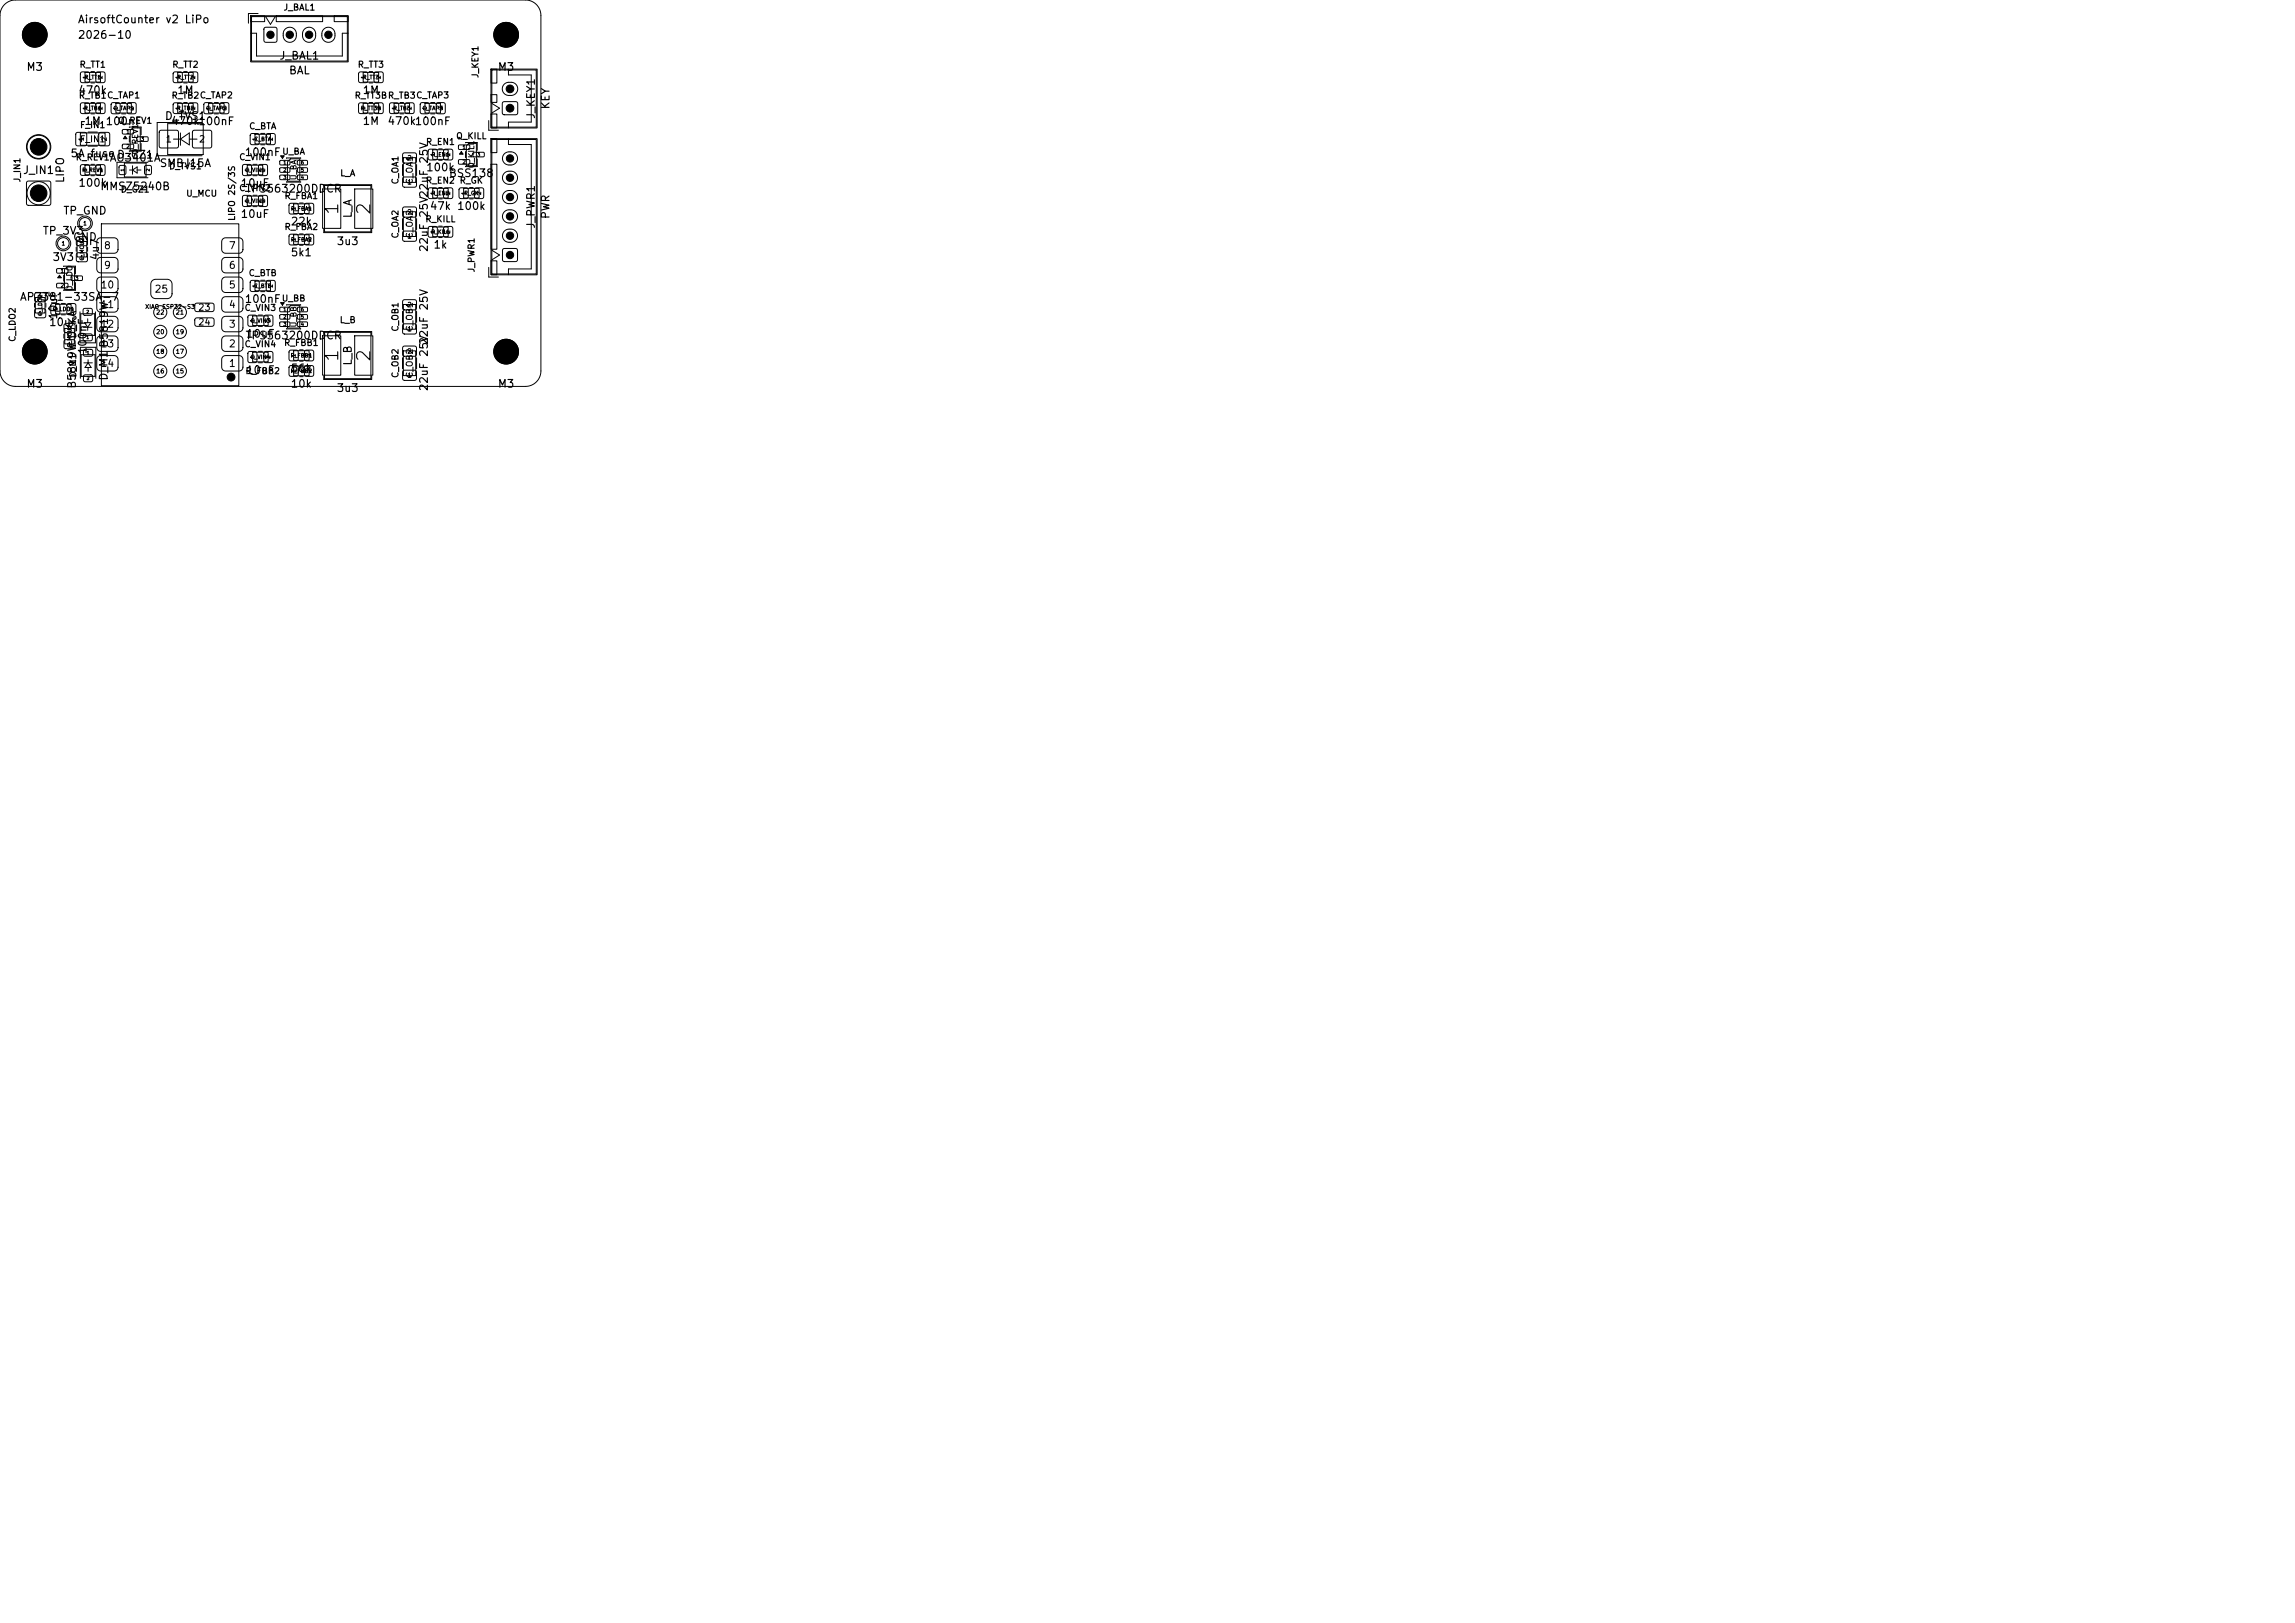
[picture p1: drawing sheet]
<svg xmlns="http://www.w3.org/2000/svg" width="297mm" height="210mm" viewBox="0 0 297 210" stroke-linecap="round" stroke-linejoin="round" font-family="sans-serif">
<defs><g id="words">
<g font-size="1.7">
<text x="44.2" y="28" transform="rotate(-90 44.2 28)">1</text>
<text x="48.4" y="28" transform="rotate(-90 48.4 28)">2</text>
<text x="44.2" y="47" transform="rotate(-90 44.2 47)">1</text>
<text x="48.4" y="47" transform="rotate(-90 48.4 47)">2</text>
</g>
<g font-size="1">
<text x="10" y="3.3">AirsoftCounter v2 LiPo</text>
<text x="10" y="5.3">2026-10</text>
<text x="3.4" y="9.4">M3</text>
<text x="36.1" y="8">J_BAL1</text>
<text x="37.3" y="9.9">BAL</text>
<text x="64.4" y="9.4">M3</text>
<text x="10.1" y="12.4">470k</text>
<text x="10.9" y="16.4">1M 100nF</text>
<text x="21.3" y="15.8">D_TVS1</text>
<text x="22.1" y="16.4">470k100nF</text>
<text x="22.9" y="12.4">1M</text>
<text x="46.9" y="16.4">1M</text>
<text x="46.9" y="12.4">1M</text>
<text x="50.1" y="16.4">470k100nF</text>
<text x="69.5" y="15.5" transform="rotate(-90 69.5 15.5)">J_KEY1</text>
<text x="71.4" y="14.2" transform="rotate(-90 71.4 14.2)">KEY</text>
<text x="2.9" y="22.8">J_IN1</text>
<text x="8.5" y="23.8" transform="rotate(-90 8.5 23.8)">LIPO</text>
<text x="9" y="20.6">5A fuseD_GZ1</text>
<text x="14.1" y="21.2">AO3401A</text>
<text x="20.6" y="21.9">SMBJ15A</text>
<text x="31.6" y="20.4">100nF</text>
<text x="55.1" y="22.4">100k</text>
<text x="58" y="23.2">BSS138</text>
<text x="8.1" y="28">TP_GND</text>
<text x="10.1" y="24.4">100k</text>
<text x="12.9" y="24.9">MMSZ5240B</text>
<text x="31.1" y="24.4">10uF</text>
<text x="31.1" y="28.4">10uF</text>
<text x="31.7" y="25.2">TPS563200DDCR</text>
<text x="37.5" y="29.4">22k</text>
<text x="45.8" y="28.3" transform="rotate(-90 45.8 28.3)">L_A</text>
<text x="55.5" y="27.4">47k 100k</text>
<text x="69.5" y="29.7" transform="rotate(-90 69.5 29.7)">J_PWR1</text>
<text x="71.4" y="28.4" transform="rotate(-90 71.4 28.4)">PWR</text>
<text x="5.5" y="30.6">TP_3V3</text>
<text x="6.7" y="34">3V3</text>
<text x="9.4" y="31.4">GND</text>
<text x="13" y="33.8" transform="rotate(-90 13 33.8)">4u7</text>
<text x="37.5" y="33.4">5k1</text>
<text x="43.5" y="32">3u3</text>
<text x="55.6" y="32.7" transform="rotate(-90 55.6 32.7)">22uF 25V22uF 25V</text>
<text x="56" y="32.4">1k</text>
<text x="2.5" y="39.2">AP7381-33SA-7</text>
<text x="7.6" y="41.4" transform="rotate(-90 7.6 41.4)">10uF</text>
<text x="31.6" y="39.4">100nF</text>
<text x="6.3" y="42.4">10uF</text>
<text x="11.4" y="45.9" transform="rotate(-90 11.4 45.9)">100nF</text>
<text x="31.7" y="44.2">TPS563200DDCR</text>
<text x="31.8" y="43.9">10uF</text>
<text x="45.8" y="47.4" transform="rotate(-90 45.8 47.4)">L_B</text>
<text x="55.6" y="44.7" transform="rotate(-90 55.6 44.7)">22uF 25V</text>
<text x="3.4" y="50.4">M3</text>
<text x="10.1" y="50.4" transform="rotate(-90 10.1 50.4)">B5819W D_KA</text>
<text x="14.2" y="49.3" transform="rotate(-90 14.2 49.3)">D_M1 B5819W</text>
<text x="31.8" y="48.6">10uF</text>
<text x="37.5" y="48.4">56k</text>
<text x="37.5" y="50.4">10k</text>
<text x="43.5" y="51">3u3</text>
<text x="55.6" y="50.7" transform="rotate(-90 55.6 50.7)">22uF 25V</text>
<text x="64.4" y="50.4">M3</text>
</g>
<g font-size=".9">
<text x="13.4" y="32.5">8</text>
<text x="13.4" y="35">9</text>
<text x="29.5" y="35">6</text>
<text x="29.5" y="32.5">7</text>
<text x="12.9" y="37.5">10</text>
<text x="12.9" y="40.1">11</text>
<text x="19.9" y="38.1">25</text>
<text x="29.5" y="40.1">4</text>
<text x="29.5" y="37.5">5</text>
<text x="12.9" y="42.6">12</text>
<text x="12.9" y="45.2">13</text>
<text x="12.9" y="47.7">14</text>
<text x="29.5" y="47.7">1</text>
<text x="29.5" y="45.2">2</text>
<text x="29.5" y="42.6">3</text>
</g>
<g font-size=".8">
<text x="36.6" y="1.6">J_BAL1</text>
<text x="10.2" y="9">R_TT1</text>
<text x="22.2" y="9">R_TT2</text>
<text x="46.2" y="9">R_TT3</text>
<text x="62.1" y="10.2" transform="rotate(-90 62.1 10.2)">J_KEY1</text>
<text x="10.1" y="13">R_TB1C_TAP1</text>
<text x="10.3" y="16.8">F_IN1</text>
<text x="15.2" y="16.2">Q_REV1</text>
<text x="22.1" y="13">R_TB2C_TAP2</text>
<text x="32.2" y="16.9">C_BTA</text>
<text x="45.8" y="13">R_TT3BR_TB3C_TAP3</text>
<text x="2.8" y="23.7" transform="rotate(-90 2.8 23.7)">J_IN1</text>
<text x="9.7" y="21">R_REV1</text>
<text x="10.3" y="18.6">F_IN1</text>
<text x="21.4" y="18.6">1</text>
<text x="21.8" y="22.1">D_TVS1</text>
<text x="25.7" y="18.6">2</text>
<text x="30.9" y="20.9">C_VIN1</text>
<text x="36.5" y="20.2">U_BA</text>
<text x="43.9" y="23">L_A</text>
<text x="51.8" y="23.9" transform="rotate(-90 51.8 23.9)">C_OA1</text>
<text x="53.6" y="23.9" transform="rotate(-90 53.6 23.9)">C_OA1</text>
<text x="55.1" y="19">R_EN1</text>
<text x="55.1" y="24">R_EN2 R_GK</text>
<text x="59" y="18.2">Q_KILL</text>
<text x="15.6" y="25.1">D_GZ1</text>
<text x="24" y="25.6">U_MCU</text>
<text x="30.6" y="28.7" transform="rotate(-90 30.6 28.7)">LIPO 2S/3S</text>
<text x="30.9" y="24.9">C_VIN2</text>
<text x="36.7" y="30">R_FBA2</text>
<text x="36.7" y="26">R_FBA1</text>
<text x="55" y="29">R_KILL</text>
<text x="32.1" y="35.9">C_BTB</text>
<text x="51.8" y="30.9" transform="rotate(-90 51.8 30.9)">C_OA2</text>
<text x="53.6" y="30.9" transform="rotate(-90 53.6 30.9)">C_OA2</text>
<text x="61.6" y="35.3" transform="rotate(-90 61.6 35.3)">J_PWR1</text>
<text x="25.6" y="40.4">23</text>
<text x="31.6" y="40.4">C_VIN3</text>
<text x="36.4" y="39.2">U_BB</text>
<text x="2.2" y="44.3" transform="rotate(-90 2.2 44.3)">C_LDO2</text>
<text x="25.6" y="42.3">24</text>
<text x="31.6" y="45.1">C_VIN4</text>
<text x="36.7" y="45">R_FBB1</text>
<text x="43.9" y="42">L_B</text>
<text x="51.8" y="43" transform="rotate(-90 51.8 43)">C_OB1</text>
<text x="53.6" y="43" transform="rotate(-90 53.6 43)">C_OB1</text>
<text x="10.1" y="48.9" transform="rotate(-90 10.1 48.9)">D_M1</text>
<text x="31.7" y="48.6">R_FBB2</text>
<text x="51.8" y="49" transform="rotate(-90 51.8 49)">C_OB2</text>
<text x="53.6" y="49" transform="rotate(-90 53.6 49)">C_OB2</text>
</g>
<g font-size=".7">
<text x="35.5" y="4.9" transform="rotate(-90 35.5 4.9)">1</text>
<text x="38" y="4.9" transform="rotate(-90 38 4.9)">2</text>
<text x="40.5" y="4.9" transform="rotate(-90 40.5 4.9)">3</text>
<text x="43" y="4.9" transform="rotate(-90 43 4.9)">4</text>
<text x="65.6" y="14.5">1</text>
<text x="65.6" y="12">2</text>
<text x="18" y="20.1" transform="rotate(-90 18 20.1)">Q_REV1</text>
<text x="38.5" y="23.4" transform="rotate(-90 38.5 23.4)">U_BA</text>
<text x="61.5" y="21.8" transform="rotate(-90 61.5 21.8)">Q_KILL</text>
<text x="65.6" y="23.5">5</text>
<text x="65.6" y="21">6</text>
<text x="65.6" y="28.5">3</text>
<text x="65.6" y="26">4</text>
<text x="65.6" y="33.5">1</text>
<text x="65.6" y="31">2</text>
<text x="9.5" y="37.8" transform="rotate(-90 9.5 37.8)">U_LDO</text>
<text x="38.5" y="42.4" transform="rotate(-90 38.5 42.4)">U_BB</text>
</g>
<g font-size=".6">
<text x="11" y="18.3" transform="rotate(-90 11 18.3)">1</text>
<text x="13.9" y="18.3" transform="rotate(-90 13.9 18.3)">2</text>
<text x="52.7" y="20.9">2</text>
<text x="52.7" y="27.9">2</text>
<text x="52.7" y="24">1</text>
<text x="52.7" y="31">1</text>
<text x="20.1" y="40.8">22</text>
<text x="22.7" y="40.8">21</text>
<text x="52.7" y="39.9">2</text>
<text x="20.1" y="45.9">18</text>
<text x="20.1" y="43.4">20</text>
<text x="22.7" y="45.9">17</text>
<text x="22.7" y="43.4">19</text>
<text x="52.7" y="45.9">2</text>
<text x="52.7" y="43">1</text>
<text x="20.1" y="48.5">16</text>
<text x="22.7" y="48.5">15</text>
<text x="52.7" y="49">1</text>
</g>
<g font-size=".5">
<text x="10.9" y="10.4">R_TT1</text>
<text x="11.4" y="10.3" transform="rotate(-90 11.4 10.3)">1</text>
<text x="13.4" y="10.3" transform="rotate(-90 13.4 10.3)">2</text>
<text x="22.9" y="10.4">R_TT2</text>
<text x="23.4" y="10.3" transform="rotate(-90 23.4 10.3)">1</text>
<text x="25.4" y="10.3" transform="rotate(-90 25.4 10.3)">2</text>
<text x="46.9" y="10.4">R_TT3</text>
<text x="47.4" y="10.3" transform="rotate(-90 47.4 10.3)">1</text>
<text x="49.4" y="10.3" transform="rotate(-90 49.4 10.3)">2</text>
<text x="10.8" y="14.4">R_TB1</text>
<text x="11.4" y="14.3" transform="rotate(-90 11.4 14.3)">1</text>
<text x="13.4" y="14.3" transform="rotate(-90 13.4 14.3)">2</text>
<text x="14.6" y="14.4">C_TAP1</text>
<text x="15.3" y="14.3" transform="rotate(-90 15.3 14.3)">1</text>
<text x="16.3" y="17.4">1</text>
<text x="17.4" y="14.3" transform="rotate(-90 17.4 14.3)">2</text>
<text x="22.8" y="14.4">R_TB2</text>
<text x="23.4" y="14.3" transform="rotate(-90 23.4 14.3)">1</text>
<text x="25.4" y="14.3" transform="rotate(-90 25.4 14.3)">2</text>
<text x="26.6" y="14.4">C_TAP2</text>
<text x="27.3" y="14.3" transform="rotate(-90 27.3 14.3)">1</text>
<text x="29.4" y="14.3" transform="rotate(-90 29.4 14.3)">2</text>
<text x="46.6" y="14.4">R_TT3B</text>
<text x="47.4" y="14.3" transform="rotate(-90 47.4 14.3)">1</text>
<text x="49.4" y="14.3" transform="rotate(-90 49.4 14.3)">2</text>
<text x="50.8" y="14.4">R_TB3</text>
<text x="51.4" y="14.3" transform="rotate(-90 51.4 14.3)">1</text>
<text x="53.4" y="14.3" transform="rotate(-90 53.4 14.3)">2</text>
<text x="54.6" y="14.4">C_TAP3</text>
<text x="55.3" y="14.3" transform="rotate(-90 55.3 14.3)">1</text>
<text x="57.4" y="14.3" transform="rotate(-90 57.4 14.3)">2</text>
<text x="10.6" y="22.4">R_REV1</text>
<text x="11.4" y="22.3" transform="rotate(-90 11.4 22.3)">1</text>
<text x="13.4" y="22.3" transform="rotate(-90 13.4 22.3)">2</text>
<text x="16.3" y="19.3">2</text>
<text x="18.2" y="18.4">3</text>
<text x="31.7" y="22.4">C_VIN1</text>
<text x="32.3" y="22.3" transform="rotate(-90 32.3 22.3)">1</text>
<text x="32.9" y="18.4">C_BTA</text>
<text x="33.3" y="18.3" transform="rotate(-90 33.3 18.3)">1</text>
<text x="34.4" y="22.3" transform="rotate(-90 34.4 22.3)">2</text>
<text x="35.4" y="18.3" transform="rotate(-90 35.4 18.3)">2</text>
<text x="55.8" y="20.4">R_EN1</text>
<text x="56.4" y="20.3" transform="rotate(-90 56.4 20.3)">1</text>
<text x="58.4" y="20.3" transform="rotate(-90 58.4 20.3)">2</text>
<text x="59.8" y="19.4">1</text>
<text x="59.8" y="21.3">2</text>
<text x="61.7" y="20.4">3</text>
<text x="10.7" y="29.3">1</text>
<text x="31.7" y="26.4">C_VIN2</text>
<text x="32.3" y="26.3" transform="rotate(-90 32.3 26.3)">1</text>
<text x="34.4" y="26.3" transform="rotate(-90 34.4 26.3)">2</text>
<text x="37.6" y="27.4">R_FBA1</text>
<text x="38.4" y="27.3" transform="rotate(-90 38.4 27.3)">1</text>
<text x="40.4" y="27.3" transform="rotate(-90 40.4 27.3)">2</text>
<text x="55.8" y="25.4">R_EN2</text>
<text x="56.4" y="25.3" transform="rotate(-90 56.4 25.3)">1</text>
<text x="58.4" y="25.3" transform="rotate(-90 58.4 25.3)">2</text>
<text x="60" y="25.4">R_GK</text>
<text x="60.4" y="25.3" transform="rotate(-90 60.4 25.3)">1</text>
<text x="62.4" y="25.3" transform="rotate(-90 62.4 25.3)">2</text>
<text x="7.8" y="35.4">1</text>
<text x="7.9" y="31.9">1</text>
<text x="10.3" y="33.7">1</text>
<text x="10.3" y="31.6">2</text>
<text x="11" y="33.8" transform="rotate(-90 11 33.8)">C_MCU2</text>
<text x="37.6" y="31.4">R_FBA2</text>
<text x="38.4" y="31.3" transform="rotate(-90 38.4 31.3)">1</text>
<text x="40.4" y="31.3" transform="rotate(-90 40.4 31.3)">2</text>
<text x="55.7" y="30.4">R_KILL</text>
<text x="56.4" y="30.3" transform="rotate(-90 56.4 30.3)">1</text>
<text x="58.4" y="30.3" transform="rotate(-90 58.4 30.3)">2</text>
<text x="4.9" y="40.9">1</text>
<text x="4.9" y="38.8">2</text>
<text x="5.6" y="40.9" transform="rotate(-90 5.6 40.9)">C_LDO2</text>
<text x="6.8" y="40.4">C_LDO1</text>
<text x="7.5" y="40.3" transform="rotate(-90 7.5 40.3)">1</text>
<text x="7.8" y="37.3">2</text>
<text x="9.6" y="40.3" transform="rotate(-90 9.6 40.3)">2</text>
<text x="9.7" y="36.4">3</text>
<text x="18.7" y="40.1">XIAO ESP32-S3</text>
<text x="32.4" y="41.9">C_VIN3</text>
<text x="32.8" y="37.4">C_BTB</text>
<text x="33" y="41.8" transform="rotate(-90 33 41.8)">1</text>
<text x="33.3" y="37.3" transform="rotate(-90 33.3 37.3)">1</text>
<text x="35.1" y="41.8" transform="rotate(-90 35.1 41.8)">2</text>
<text x="35.4" y="37.3" transform="rotate(-90 35.4 37.3)">2</text>
<text x="8.7" y="44.9">1</text>
<text x="8.7" y="42.8">2</text>
<text x="9.4" y="45" transform="rotate(-90 9.4 45)">C_MCU1</text>
<text x="32.4" y="46.6">C_VIN4</text>
<text x="33" y="46.5" transform="rotate(-90 33 46.5)">1</text>
<text x="35.1" y="46.5" transform="rotate(-90 35.1 46.5)">2</text>
<text x="37.6" y="46.4">R_FBB1</text>
<text x="38.4" y="46.3" transform="rotate(-90 38.4 46.3)">1</text>
<text x="40.4" y="46.3" transform="rotate(-90 40.4 46.3)">2</text>
<text x="37.6" y="48.4">R_FBB2</text>
<text x="38.4" y="48.3" transform="rotate(-90 38.4 48.3)">1</text>
<text x="40.4" y="48.3" transform="rotate(-90 40.4 48.3)">2</text>
</g>
<g font-size=".4">
<text x="16.2" y="22.2" transform="rotate(-90 16.2 22.2)">1</text>
<text x="19.5" y="22.2" transform="rotate(-90 19.5 22.2)">2</text>
<text x="36.6" y="21.4">1</text>
<text x="36.6" y="22.3">2</text>
<text x="36.6" y="23.3">3</text>
<text x="38.9" y="23.3">4</text>
<text x="38.9" y="22.3">5</text>
<text x="38.9" y="21.4">6</text>
<text x="11.1" y="40.7">2</text>
<text x="36.6" y="40.4">1</text>
<text x="36.6" y="41.3">2</text>
<text x="38.9" y="41.3">5</text>
<text x="38.9" y="40.4">6</text>
<text x="11.1" y="44">1</text>
<text x="11.2" y="46">1</text>
<text x="36.6" y="42.3">3</text>
<text x="38.9" y="42.3">4</text>
<text x="11.2" y="49.3">2</text>
</g>
</g></defs>
<g fill="none" stroke="#000" stroke-width=".13">
<path d="M.6 .6a2 2 0 0 1 1.4-.6h66a2 2 0 0 1 2 2v46a2 2 0 0 1-2 2h-66a2 2 0 0 1-2-2v-46a2 2 0 0 1 .6-1.4zM9.9 17.2l.1-.1 1.2 .1v.2v1.4l-.2 .1-1.1-.1-.1-.2zM10.4 17.2h3.2v1.6h-3.2zM10.5 13.4l.1-.1 .9 .1 .1 .1-.1 1.1-.2 .1-.8-.1-.1-.1zM10.5 9.4l.1-.1 .9 .1 .1 .1-.1 1.1-.2 .1-.8-.1-.1-.1zM11 13.4h2v1.2h-2zM11 9.4h2v1.2h-2zM11.4 17.1h1.2M11.4 18.9h1.2M11.8 13.3h.4M11.8 14.7h.4M11.8 9.3h.4"/>
<path d="M11.8 10.7h.4M12.5 13.4l.1-.1 .9 .1 .1 .1-.1 1.1-.1 .1-.9-.1-.1-.1zM12.5 9.4l.1-.1 .9 .1 .1 .1-.1 1.1-.1 .1-.9-.1-.1-.1zM12.8 17.2l.2-.1 1.1 .1 .1 .2-.1 1.4-.1 .1-1.2-.1v-.2zM14.4 13.3h.2h.9l.1 .2-.1 1.2h-.2h-.9v-.2zM15 13.4h2v1.2h-2zM15.7 13.3h.6M15.7 14.7h.6M15.9 16.8h1.3l.1 .1v.4h-.1h-1.3l-.1-.1zM15.9 18.7h1.3l.1 .1v.4h-.1h-1.3l-.1-.1zM16.2 17.6l.2 .3h-.4zM16.5 13.3h.2h.9v.2v1.2h-.2h-.9v-.2z"/>
<path d="M16.7 16.5l1.6-.1v1M16.7 17.6v.8M17.2 16.5h1v3h-1.3v-2.6zM17.7 17.7h1.4l.1 .2v.3l-.2 .1h-1.2l-.1-.1zM18.3 18.6v1l-1.6-.1M20.7 16.9h.1h2h.2l.1 .2v1.8l-.1 .2-.2 .1h-2l-.1-.1-.1-.2v-1.8zM21.7 16h4.6v4h-4.6zM22.4 18h1M22.5 9.4l.1-.1 .9 .1 .1 .1-.1 1.1-.2 .1-.8-.1-.1-.1zM22.5 13.4l.1-.1 .9 .1 .1 .1-.1 1.1-.2 .1-.8-.1-.1-.1zM23 9.4h2v1.2h-2zM23 13.4h2v1.2h-2z"/>
<path d="M23.4 17.2v1.6M23.4 18l1.1-.8v1.6zM23.8 13.3h.4M23.8 14.7h.4M23.8 9.3h.4M23.8 10.7h.4M24.5 9.4l.1-.1 .9 .1 .1 .1-.1 1.1-.2 .1-.8-.1-.1-.1zM24.5 13.4l.1-.1 .9 .1 .1 .1-.1 1.1-.2 .1-.8-.1-.1-.1zM24.5 18h1M25 16.9h.1h2.1h.1l.1 .2v1.8l-.1 .2-.1 .1h-2.1l-.1-.1-.1-.2v-1.8zM26.1 15.9h-5.8v4.3h5.8M26.4 13.3h.2h.9l.1 .2-.1 1.2h-.2h-.9v-.2z"/>
<path d="M27 13.4h2v1.2h-2zM27.7 13.3h.6M27.7 14.7h.6M28.5 13.3h.2h.9v.2v1.2h-.2h-.9v-.2zM32.4 2h12.7v6h-12.7zM32.4 17.3h.2h.9l.1 .2-.1 1.2h-.2h-.9v-.2zM32.5 4.3h.7v3h11.1v-3h.7M32.5 2.1h1.8v.7h-1.8zM32.6 2.2h12.4v5.7h-12.4zM33 17.4h2v1.2h-2zM33.4 1.8h-1.3v1.2M33.7 17.3h.6"/>
<path d="M33.7 18.7h.6M34.2 3.6l.2-.1 1.4 .1 .1 .2v1.4l-.1 .2-.2 .1-1.4-.1v-.2v-1.4zM34.4 2.2l.6 1 .6-1M34.5 17.3h.2h.9v.2v1.2h-.2h-.9v-.2zM35.7 2.1h6v.7h-6zM36.9 3.8a.85 .85 0 0 1 .9-.2 .85 .85 0 0 1 .5 .8v.2a.85 .85 0 0 1-.8 .9 .85 .85 0 0 1-.9-.9l.1-.4zM39.4 3.8a.85 .85 0 0 1 .9-.2 .85 .85 0 0 1 .5 .8l.1 .2a.85 .85 0 0 1-.9 .9 .85 .85 0 0 1-.8-.9v-.4zM41.9 3.8a.85 .85 0 0 1 .9-.2 .85 .85 0 0 1 .6 .8l-.1 .2a.85 .85 0 0 1-.8 .9 .85 .85 0 0 1-.9-.9l.1-.4zM43.3 2.1h1.7v.7h-1.7zM46.5 13.4l.1-.1 .9 .1 .1 .1-.1 1.1-.2 .1-.8-.1-.1-.1zM46.5 9.4l.1-.1 .9 .1 .1 .1-.1 1.1-.2 .1-.8-.1-.1-.1zM47 13.4h2v1.2h-2z"/>
<path d="M47 9.4h2v1.2h-2zM47.8 13.3h.4M47.8 14.7h.4M47.8 9.3h.4M47.8 10.7h.4M48.5 13.4l.1-.1 .9 .1 .1 .1-.1 1.1-.2 .1-.8-.1-.1-.1zM48.5 9.4l.1-.1 .9 .1 .1 .1-.1 1.1-.2 .1-.8-.1-.1-.1zM50.5 13.4l.1-.1 .9 .1 .1 .1-.1 1.1-.2 .1-.8-.1-.1-.1zM51 13.4h2v1.2h-2zM51.8 13.3h.4M51.8 14.7h.4M52.2 19.8h.1h1.5l.1 .2-.1 1-.2 .1-1.4-.1-.1-.1z"/>
<path d="M52.5 13.4l.1-.1 .9 .1 .1 .1-.1 1.1-.2 .1-.8-.1-.1-.1zM54.4 13.3h.2h.9l.1 .2-.1 1.2h-.2h-.9v-.2zM55 13.4h2v1.2h-2zM55.5 19.4l.1-.1 .9 .1 .1 .2-.1 1-.2 .1-.8-.1-.1-.1zM55.7 13.3h.6M55.7 14.7h.6M56 19.4h2v1.2h-2zM56.5 13.3h.2h.9v.2v1.2h-.2h-.9l-.1-.2zM56.8 19.3h.4M57.5 19.4l.2-.1 .8 .1 .1 .2-.1 1-.2 .1-.8-.1-.1-.1zM59.4 18.8h1.3l.1 .1v.4h-.1h-1.3l-.1-.1zM59.7 19.6l.2 .3h-.4z"/>
<path d="M60.2 18.5l1.6-.1v1M60.2 19.6v.8M60.7 18.5h1v3h-1.4v-2.6zM61.2 19.7h1.4l.1 .2v.3l-.2 .1h-1.2l-.1-.1zM63.2 15.6v1.3h1.3M63.5 17.9h6v17.7h-6zM63.5 8.9h6v7.7h-6zM63.6 17.9h.7v1.9h-.7zM63.6 8.9h.7v1.9h-.7zM63.6 12.2h.7v1h-.7zM63.6 14.8h.7v1.7h-.7zM63.6 13.4l1 .6-1 .6"/>
<path d="M63.7 18.1h5.7v17.4h-5.7zM63.7 9.1h5.7v7.4h-5.7zM65.1 13.2h.2h1.4h.2l.1 .2-.1 1.4-.2 .1h-1.4l-.2-.1-.1-.2zM65.2 10.9l.4-.2 .5-.1a.85 .85 0 0 1 .9 .9 .85 .85 0 0 1-.9 .9h-.2a.85 .85 0 0 1-.8-.6 .85 .85 0 0 1 .1-.9zM65.3 19.9l.4-.2 .4-.1a.85 .85 0 0 1 .9 .9 .85 .85 0 0 1-.9 .8h-.2a.85 .85 0 0 1-.8-.5 .85 .85 0 0 1 .2-.9zM65.8 9v.7h3v6.1h-3v.8M65.8 18v.7h3v16.1h-3v.8M3.5 23.5l.2-.1h2.6l.2 .1 .1 .2v2.6l-.1 .2-.2 .1h-2.6l-.2-.1-.1-.2v-2.6zM4.5 39.2v.6M4.5 37.9h.2h1.2v.2v.9h-.2h-1.2v-.2zM4.6 38.5h1.2v2h-1.2zM5.9 39.2v.6"/>
<path d="M6.6 39.3h.2h.9v.2v1.2h-.2h-.9v-.2zM7.2 39.4h2v1.2h-2zM7.4 34.8h1.3l.1 .1v.4h-.2h-1.2l-.1-.1zM7.4 36.7h1.3l.1 .1v.4l-.2 .1-1.2-.1-.1-.1zM7.7 35.6l.2 .3h-.4zM7.9 39.3h.6M8.2 34.5l1.6-.1v1M8.2 35.6v.8M8.3 34.9l.4-.3h.9v2.9h-1.3zM8.7 39.3h.2h.9v.2v1.2h-.2h-.9l-.1-.2zM9.2 35.7h1.4l.1 .2v.3l-.2 .1h-1.2l-.1-.1zM9.8 36.6v1l-1.6-.1"/>
<path d="M9.9 32v.5M9.9 32.8l.2-.1 1.2 .1v.1v.9l-.2 .1-1.2-.1v-.2zM9.9 30.7l.2-.1 1.2 .1v.2v.8l-.2 .1-1.2-.1v-.1zM10 31.2h1.2v2.1h-1.2zM10.5 21.4l.1-.1 .9 .1 .1 .2-.1 1-.2 .1-.8-.1-.1-.1zM10.8 40l.2-.1 .9 .1v.1v.6l-.2 .1-.9-.1-.1-.1zM11 21.4h2v1.2h-2zM11.3 32v.5M11.8 21.3h.4M11.8 22.7h.4M12.5 21.4l.1-.1 .9 .1 .1 .2-.1 1-.1 .1-.9-.1-.1-.1zM12.7 30.9l.3-.1h2l.3 .4-.1 1.3-.2 .2-.2 .1-2-.1-.2-.2-.1-.2v-1.1z"/>
<path d="M12.7 33.5l.3-.2 2 .1 .3 .3-.1 1.3-.2 .2-.2 .1-2-.1-.2-.2-.1-.2v-1.1zM12.7 36l.3-.1h2l.3 .3-.1 1.4-.2 .2-.2 .1-2-.1-.2-.2-.1-.3v-1.1zM12.7 38.5l.3-.1 2 .1 .3 .3-.1 1.3-.2 .2-.2 .1-2-.1-.2-.2-.1-.2v-1.1zM13.1 29h17.8v20.9h-17.8zM15.5 21.5l.1-.1 .6 .1 .1 .1-.1 .9-.1 .1-.6-.1-.1-.1zM16.1 21.1h2.8v1.8h-2.8zM16.7 22h.4M17.1 21.5v1.1M17.1 22l.6-.4v.8zM17.7 22h.6M18.8 21.5l.1-.1 .6 .1 .1 .1-.1 .9-.1 .1-.6-.1-.1-.1zM19.1 21h-4v2h4"/>
<path d="M19.6 36.4l.5-.3h1.5l.4 .2 .3 .5v1.3l-.2 .3-.5 .2h-1.5l-.3-.1-.3-.5v-1.3zM25.3 39.3l.2-.1h2l.2 .3v.7l-.3 .1h-2l-.2-.3zM28.8 38.5l.4-.1 2 .1 .2 .3v1.3l-.2 .2-.3 .1-1.9-.1-.2-.2-.1-.2v-1.1zM28.8 36l.4-.1h2l.2 .3v1.4l-.2 .2-.3 .1-1.9-.1-.2-.2-.1-.3v-1.1zM28.8 33.5l.4-.2 2 .1 .2 .3v1.3l-.2 .2-.3 .1-1.9-.1-.2-.2-.1-.2v-1.1zM28.8 30.9l.4-.1h2l.2 .4v1.3l-.2 .2-.3 .1-1.9-.1-.2-.2-.1-.2v-1.1zM31.4 21.3h.2h.9l.1 .2-.1 1.2h-.2h-.9v-.2zM31.4 25.3h.2h.9l.1 .2-.1 1.2h-.2h-.9v-.2zM32 21.4h2v1.2h-2zM32 25.4h2v1.2h-2zM32.4 36.3h.2h.9l.1 .2-.1 1.2h-.2h-.9v-.2zM32.7 21.3h.6"/>
<path d="M32.7 22.7h.6M32.7 25.3h.6M32.7 26.7h.6M33 36.4h2v1.2h-2zM33.5 21.3h.2h.9v.2v1.2h-.2h-.9v-.2zM33.5 25.3h.2h.9v.2v1.2h-.2h-.9v-.2zM33.7 36.3h.6M33.7 37.7h.6M34.5 36.3h.2h.9v.2v1.2h-.2h-.9v-.2zM36.2 39.8h1.2l.1 .1v.4h-.1h-1.1l-.1-.1zM36.2 20.8h1.2l.1 .1v.4h-.1h-1.1l-.1-.1zM36.2 21.7h1.2l.1 .2v.3l-.1 .1h-1.1l-.1-.1z"/>
<path d="M36.2 22.7h1.2l.1 .1v.4h-.1h-1.1l-.1-.1zM36.3 39.2h.5l-.2 .3zM36.3 20.2h.5l-.2 .3zM37.1 39.5h1.8M37.1 20.5h1.8M37.1 23.5h1.8M37.2 39.9l.4-.3h1.2v2.9h-1.6zM37.2 20.9l.4-.3h1.2v2.9h-1.6zM37.5 30.4l.1-.1 .9 .1 .1 .2-.1 1-.2 .1-.8-.1-.1-.1zM37.5 26.4l.1-.1 .9 .1 .1 .2-.1 1-.2 .1-.8-.1-.1-.1zM38 30.4h2v1.2h-2zM38 26.4h2v1.2h-2z"/>
<path d="M38.5 39.8h1.2l.1 .1v.4h-.2h-1l-.1-.1zM38.5 22.7h1.2l.1 .1v.4h-.2h-1l-.1-.1zM38.5 21.7h1.2l.1 .2v.3l-.2 .1h-1l-.1-.1zM38.5 20.8h1.2l.1 .1v.4h-.2h-1l-.1-.1zM38.8 30.3h.4M38.8 31.7h.4M38.8 26.3h.4M38.8 27.7h.4M39.5 30.4l.1-.1 .9 .1 .1 .2-.1 1-.2 .1-.8-.1-.1-.1zM39.5 26.4l.1-.1 .9 .1 .1 .2-.1 1-.2 .1-.8-.1-.1-.1zM41.7 24.5h2.4v5.1h-2.4zM41.9 24.4v-.5h6.2v.5"/>
<path d="M41.9 29.7v.4h6.2v-.4M42 24h6v6h-6zM45.9 24.5h2.4v5.1h-2.4zM52.1 21.3v1.4M52.1 28.3v1.4M52.2 30l.1-.1 1.5 .1 .1 .2-.1 1h-.2h-1.4l-.1-.2zM52.2 26.8h.1h1.5l.1 .2-.1 1-.2 .1-1.4-.1-.1-.1zM52.2 23l.1-.1 1.5 .1 .1 .2-.1 1h-.2h-1.4l-.1-.2zM52.2 38.8h.1h1.5l.1 .2-.1 1-.2 .1-1.4-.1-.1-.1zM52.2 27.4h1.6v3.2h-1.6zM52.2 20.4h1.6v3.2h-1.6zM52.2 39.4h1.6v3.2h-1.6z"/>
<path d="M53.9 21.3v1.4M53.9 28.3v1.4M55.5 24.4l.1-.1 .9 .1 .1 .2-.1 1-.2 .1-.8-.1-.1-.1zM55.5 29.4l.1-.1 .9 .1 .1 .2-.1 1-.2 .1-.8-.1-.1-.1zM56 24.4h2v1.2h-2zM56 29.4h2v1.2h-2zM56.8 20.7h.4M56.8 24.3h.4M56.8 25.7h.4M56.8 29.3h.4M56.8 30.7h.4M57.5 24.4l.2-.1 .8 .1 .1 .2-.1 1-.2 .1-.8-.1-.1-.1z"/>
<path d="M57.5 29.4l.2-.1 .8 .1 .1 .2-.1 1-.2 .1-.8-.1-.1-.1zM59.4 20.7h1.3l.1 .1v.4h-.1h-1.3l-.1-.1zM59.5 24.4l.2-.1 .8 .1 .1 .2-.1 1-.2 .1-.8-.1-.1-.1zM60 24.4h2v1.2h-2zM60.8 24.3h.4M60.8 25.7h.4M61.5 24.4l.2-.1 .8 .1 .1 .2-.1 1-.2 .1-.8-.1-.1-.1zM61.8 20.6v1l-1.6-.1M63.2 34.6v1.3h1.3M63.6 21.2h.7v11.1h-.7zM63.6 33.8h.7v1.8h-.7zM63.6 32.4l1 .6-1 .6"/>
<path d="M65.1 32.2h.2h1.4h.2l.1 .2-.1 1.4-.2 .1h-1.4l-.2-.1-.1-.2zM65.3 29.9l.4-.2 .4-.1a.85 .85 0 0 1 .9 .9 .85 .85 0 0 1-.9 .8h-.2a.85 .85 0 0 1-.8-.5 .85 .85 0 0 1 .2-.9zM65.3 27.4l.4-.2h.4a.85 .85 0 0 1 .9 .8 .85 .85 0 0 1-.9 .9h-.2a.85 .85 0 0 1-.8-.6 .85 .85 0 0 1 .2-.9zM65.3 24.9l.4-.2 .4-.1a.85 .85 0 0 1 .9 .9 .85 .85 0 0 1-.9 .8h-.2a.85 .85 0 0 1-.8-.5 .85 .85 0 0 1 .2-.9zM65.3 22.4l.4-.2h.4a.85 .85 0 0 1 .9 .8 .85 .85 0 0 1-.9 .9h-.2a.85 .85 0 0 1-.8-.6 .85 .85 0 0 1 .2-.9zM4.5 40l.2-.1 1.2 .1v.2v.9h-.2h-1.2v-.2zM7.9 40.7h.6M8.3 43.2v.6M8.3 44l.2-.1 1.2 .1v.2v.9h-.2h-1.2v-.2zM8.3 41.9h.2h1.2v.2v.9h-.2h-1.2v-.2zM8.4 42.5h1.2v2h-1.2zM9.7 43.2v.6"/>
<path d="M10.4 40.4v4h1.9v-4M10.4 49v-4.1h2v4.1M10.5 40.6h1.7v2.8h-1.7zM10.5 45.9h1.8v2.8h-1.8zM10.8 42.4h1.1M10.8 43.3l.2-.1 .9 .1v.1v.6l-.2 .1-.9-.1-.1-.1zM10.8 47h1.2M10.9 45.3l.1-.1 .9 .1 .1 .1-.1 .6-.1 .1-.9-.1-.1-.1zM10.9 48.6l.1-.1 .9 .1 .1 .1-.1 .6-.1 .1-.9-.1-.1-.1zM10.9 41.8h.9l-.5 .6zM11.3 41.3v.5M11.3 42.4v.4"/>
<path d="M11.4 47l.4 .6h-.8zM11.4 46.6v.4M11.4 47.6v.5M12.7 41.1l.3-.2 2 .1 .3 .3-.1 1.4-.2 .2h-.2h-2l-.2-.2-.1-.3v-1.1zM12.7 43.6l.3-.1h2l.3 .4-.1 1.3-.2 .2-.2 .1-2-.1-.2-.2-.1-.2v-1.1zM12.7 46.2l.3-.2 2 .1 .3 .3-.1 1.3-.2 .2-.2 .1-2-.1-.2-.2-.1-.2v-1.1zM25.3 41.2l.2-.1h2l.2 .3v.7l-.3 .1h-2l-.2-.2zM28.8 46.2l.4-.2 2 .1 .2 .3v1.3l-.2 .2-.3 .1-1.9-.1-.2-.2-.1-.2v-1.1zM28.8 43.6l.4-.1h2l.2 .4v1.3l-.2 .2-.3 .1-1.9-.1-.2-.2-.1-.2v-1.1zM28.8 41.1l.4-.2 2 .1 .2 .3v1.4l-.2 .2h-.3h-1.9l-.2-.2-.1-.3v-1.1zM32.1 40.8h.2h.9l.1 .2-.1 1.2h-.2h-.9v-.2zM32.1 45.5h.2h.9l.1 .2-.1 1.2h-.2h-.9v-.2z"/>
<path d="M32.7 40.9h2v1.2h-2zM32.7 45.6h2v1.2h-2zM33.4 46.9h.6M33.4 40.8h.6M33.4 42.2h.6M33.4 45.5h.6M34.2 40.8h.2h.9v.2v1.2h-.2h-.9v-.2zM34.2 45.5h.2h.9v.2v1.2h-.2h-.9v-.2zM36.2 40.7h1.2l.1 .2v.3l-.1 .1h-1.1l-.1-.1zM36.2 41.7h1.2l.1 .1v.4l-.1 .1-1.1-.1-.1-.1zM37.1 42.5h1.8M37.5 45.4l.1-.1 .9 .1 .1 .2-.1 1-.2 .1-.8-.1-.1-.1z"/>
<path d="M37.5 47.4l.1-.1 .9 .1 .1 .2-.1 1-.2 .1-.8-.1-.1-.1zM38 45.4h2v1.2h-2zM38 47.4h2v1.2h-2zM38.5 41.7h1.2l.1 .1v.4l-.2 .1-1-.1-.1-.1zM38.5 40.7h1.2l.1 .2v.3l-.2 .1h-1l-.1-.1zM38.8 45.3h.4M38.8 46.7h.4M38.8 47.3h.4M38.8 48.7h.4M39.5 45.4l.1-.1 .9 .1 .1 .2-.1 1-.2 .1-.8-.1-.1-.1zM39.5 47.4l.1-.1 .9 .1 .1 .2-.1 1-.2 .1-.8-.1-.1-.1zM41.7 43.5h2.4v5.1h-2.4z"/>
<path d="M41.9 43.4v-.5h6.2v.5M41.9 48.7v.4h6.2v-.4M42 43h6v6h-6zM45.9 43.5h2.4v5.1h-2.4zM52.1 40.3v1.4M52.1 46.3v1.4M52.2 48l.1-.1 1.5 .1 .1 .2-.1 1h-.2h-1.4l-.1-.2zM52.2 44.8h.1h1.5l.1 .2-.1 1-.2 .1-1.4-.1-.1-.1zM52.2 42l.1-.1 1.5 .1 .1 .2-.1 1h-.2h-1.4l-.1-.2zM52.2 45.4h1.6v3.2h-1.6zM53.9 40.3v1.4M53.9 46.3v1.4"/>
<circle cx="4.5" cy="4.5" r="1.6"/>
<circle cx="5" cy="19" r="1.5"/>
<circle cx="5" cy="19" r="1.58"/>
<circle cx="65.5" cy="4.5" r="1.6"/>
<circle cx="5" cy="25" r="1.5"/>
<circle cx="8.2" cy="31.5" r=".95"/>
<circle cx="8.2" cy="31.5" r=".75"/>
<circle cx="11" cy="28.9" r=".75"/>
<circle cx="11" cy="28.9" r=".95"/>
<circle cx="4.5" cy="45.5" r="1.6"/>
<circle cx="20.7" cy="42.9" r=".85"/>
<circle cx="20.7" cy="40.4" r=".85"/>
<circle cx="20.7" cy="48" r=".85"/>
<circle cx="20.7" cy="45.5" r=".85"/>
<circle cx="23.3" cy="40.4" r=".85"/>
<circle cx="23.3" cy="42.9" r=".85"/>
<circle cx="23.3" cy="48" r=".85"/>
<circle cx="23.3" cy="45.5" r=".85"/>
<circle cx="65.5" cy="45.5" r="1.6"/>
</g>
<g fill="#000" stroke="#000" stroke-width=".13">
<circle cx="4.5" cy="4.5" r="1.6"/>
<circle cx="5" cy="19" r="1.07"/>
<circle cx="35" cy="4.5" r=".48"/>
<circle cx="37.5" cy="4.5" r=".48"/>
<circle cx="40" cy="4.5" r=".48"/>
<circle cx="42.5" cy="4.5" r=".48"/>
<circle cx="65.5" cy="4.5" r="1.6"/>
<circle cx="66" cy="14" r=".5"/>
<circle cx="66" cy="11.5" r=".5"/>
<circle cx="5" cy="25" r="1.07"/>
<circle cx="66" cy="28" r=".48"/>
<circle cx="66" cy="25.5" r=".48"/>
<circle cx="66" cy="23" r=".48"/>
<circle cx="66" cy="20.5" r=".48"/>
<circle cx="66" cy="30.5" r=".48"/>
<circle cx="66" cy="33" r=".48"/>
<circle cx="4.5" cy="45.5" r="1.6"/>
<circle cx="29.9" cy="48.8" r=".5"/>
<circle cx="65.5" cy="45.5" r="1.6"/>
</g>
<path d="M16.2 17.6l.2 .3h-.4zM59.7 19.6l.2 .3h-.4zM7.7 35.6l.2 .3h-.4zM36.3 39.2h.5l-.2 .3zM36.3 20.2h.5l-.2 .3z" fill="#000"/>
<use href="#words"/>
</svg>
